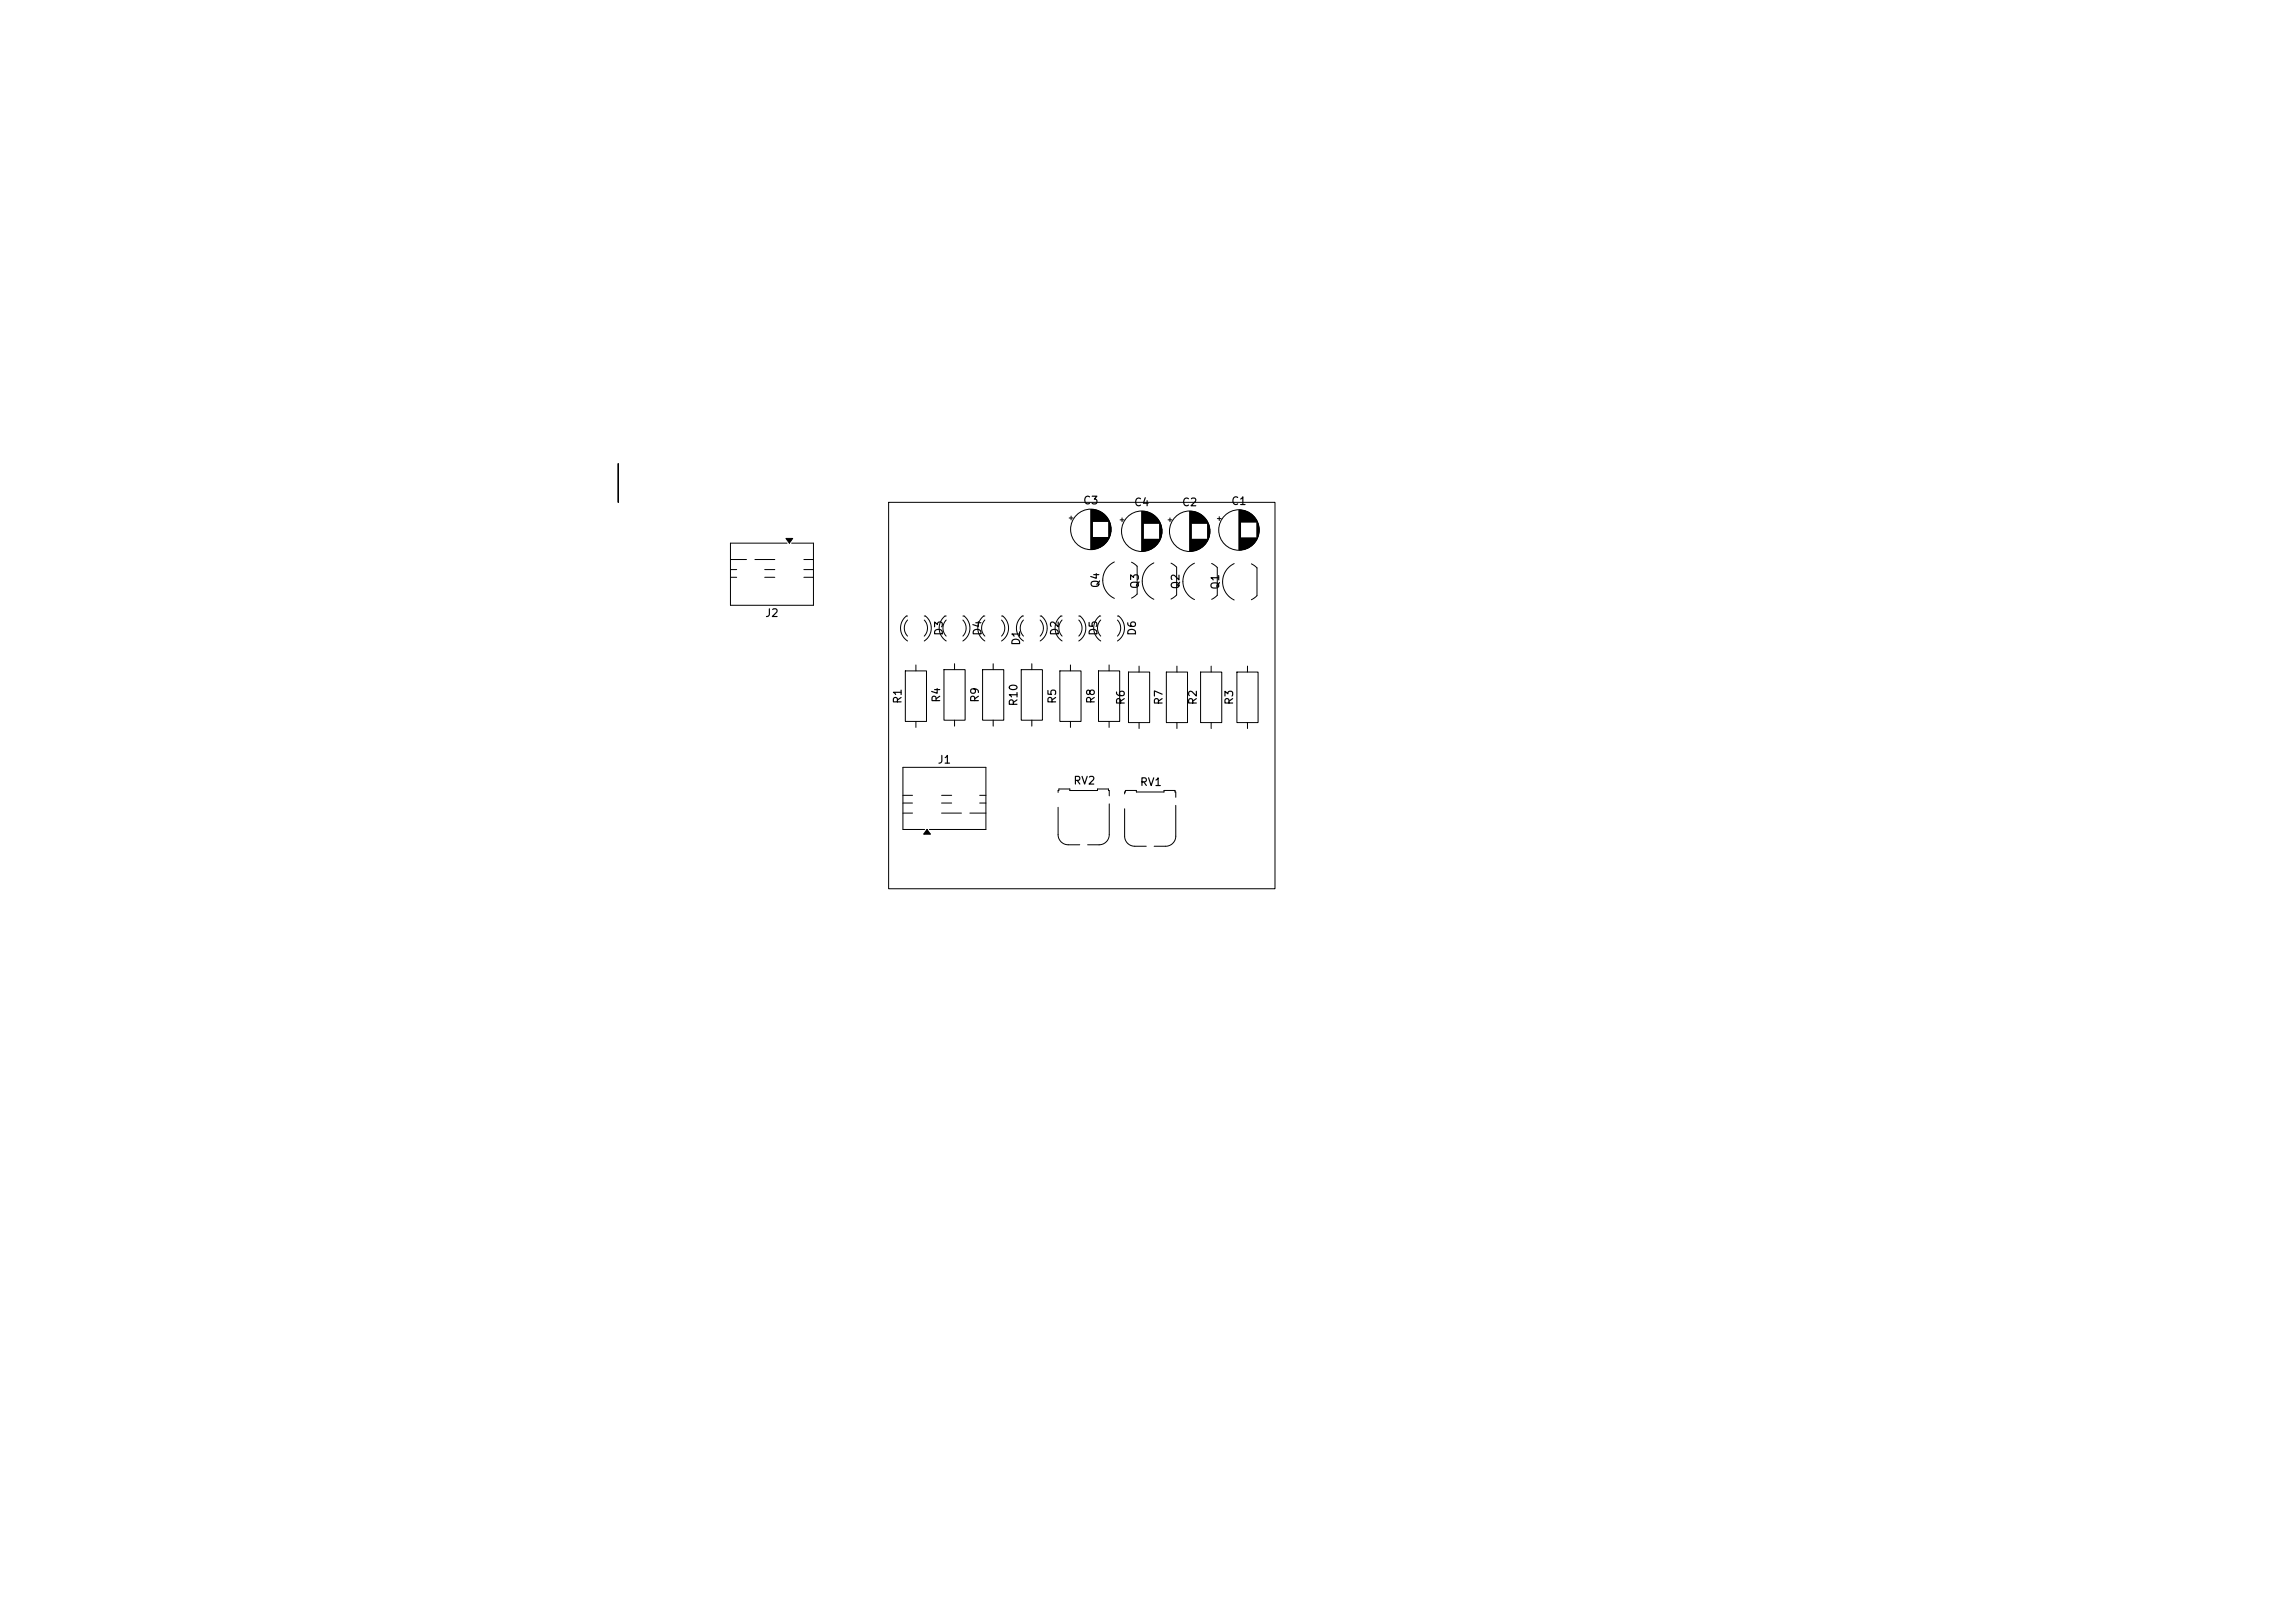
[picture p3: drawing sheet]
<svg xmlns="http://www.w3.org/2000/svg" width="297mm" height="210mm" viewBox="0 0 297 210" stroke-linecap="round" stroke-linejoin="round" font-family="sans-serif">
<defs><g id="words">
<g font-size="1">
<text x="140.1" y="65.5">C3</text>
<text x="146.7" y="65.7">C4</text>
<text x="152.9" y="65.7">C2</text>
<text x="159.3" y="65.6">C1</text>
<text x="142.5" y="76.2" transform="rotate(-90 142.5 76.2)">Q4</text>
<text x="147.6" y="76.3" transform="rotate(-90 147.6 76.3)">Q3</text>
<text x="152.9" y="76.3" transform="rotate(-90 152.9 76.3)">Q2</text>
<text x="158" y="76.4" transform="rotate(-90 158 76.4)">Q1</text>
<text x="98.9" y="80.1">J2</text>
<text x="122.2" y="82.3" transform="rotate(-90 122.2 82.3)">D3</text>
<text x="127.2" y="82.3" transform="rotate(-90 127.2 82.3)">D4</text>
<text x="132.2" y="83.6" transform="rotate(-90 132.2 83.6)">D1</text>
<text x="137.2" y="82.3" transform="rotate(-90 137.2 82.3)">D2</text>
<text x="142.2" y="82.3" transform="rotate(-90 142.2 82.3)">D5</text>
<text x="147.2" y="82.3" transform="rotate(-90 147.2 82.3)">D6</text>
<text x="116.9" y="91.2" transform="rotate(-90 116.9 91.2)">R1</text>
<text x="121.9" y="91" transform="rotate(-90 121.9 91)">R4</text>
<text x="126.9" y="91" transform="rotate(-90 126.9 91)">R9</text>
<text x="131.9" y="91.5" transform="rotate(-90 131.9 91.5)">R10</text>
<text x="136.9" y="91.2" transform="rotate(-90 136.9 91.2)">R5</text>
<text x="141.9" y="91.2" transform="rotate(-90 141.9 91.2)">R8</text>
<text x="145.8" y="91.3" transform="rotate(-90 145.8 91.3)">R6</text>
<text x="150.7" y="91.3" transform="rotate(-90 150.7 91.3)">R7</text>
<text x="155.1" y="91.3" transform="rotate(-90 155.1 91.3)">R2</text>
<text x="159.8" y="91.3" transform="rotate(-90 159.8 91.3)">R3</text>
<text x="121.3" y="99">J1</text>
<text x="138.8" y="101.8">RV2</text>
<text x="147.4" y="101.9">RV1</text>
</g>
</g></defs>
<g fill="none" stroke="#000" stroke-width=".13">
<path d="M80 60v5zM94.5 74.7h.8M94.5 73.7h.8M94.5 72.4h2.1M97.7 72.4h2.6M99 74.7h1.3M99 73.7h1.3M101.7 69.7h.9l-.5 .6zM101.8 70.3h-7.3v8h10.8v-8h-2.9M104 74.7h1.3M104 73.7h1.3M104 72.4h1.3"/>
<path d="M115 65h50v50h-50zM117.4 79.7h-.1a1.99 1.99 0 0 0 .2 3.2M119.6 79.7h.2a1.99 1.99 0 0 1-.2 3.2M122.4 79.7h-.1a1.99 1.99 0 0 0 .2 3.2M124.6 79.7h.2a1.99 1.99 0 0 1-.2 3.2M127.4 79.7h-.1a1.99 1.99 0 0 0 .2 3.2M129.6 79.7h.2a1.99 1.99 0 0 1-.2 3.2M132.4 79.7h-.1a1.99 1.99 0 0 0 .2 3.2M134.6 79.7h.2a1.99 1.99 0 0 1-.2 3.2M137.4 79.7h-.1a1.99 1.99 0 0 0 .2 3.2M138.4 67h.5M138.6 66.8v.5"/>
<path d="M139.6 79.7h.2a1.99 1.99 0 0 1-.2 3.2M141.2 65.9v5.2M141.3 65.9v5.2M141.4 65.9v5.2M141.4 65.9v1.6M141.4 69.5v1.6M141.5 65.9v1.6M141.5 69.5v1.6M141.6 66v1.5M141.6 69.5v1.5M141.7 66v1.5M141.7 69.5v1.5"/>
<path d="M141.8 66v1.5M141.8 69.5v1.5M141.9 66v1.5M141.9 69.5v1.5M142 66v1.5M142 69.5v1.5M142 66.1v1.4M142 69.5v1.4M142.1 66.1v1.4M142.1 69.5v1.4M142.2 66.1v1.4M142.2 69.5v1.4"/>
<path d="M142.2 66.2v1.3M142.2 69.5v1.3M142.3 66.2v1.3M142.3 69.5v1.3M142.4 66.2v1.3M142.4 69.5v1.3M142.4 79.7h-.1a1.99 1.99 0 0 0 .2 3.2M142.4 66.3v1.2M142.4 69.5v1.2M142.5 66.3v1.2M142.5 69.5v1.2M142.6 66.3v1.2"/>
<path d="M142.6 69.5v1.2M142.6 66.4v1.1M142.6 69.5v1.1M142.7 66.4v1.1M142.7 69.5v1.1M142.8 66.5v1M142.8 69.5v1M142.9 66.6v.9M142.9 69.5v.9M143 66.6v.9M143 69.5v.9M143 66.7v.8"/>
<path d="M143 69.5v.8M143.1 66.8v.7M143.1 69.5v.7M143.2 66.8v.7M143.2 69.5v.7M143.2 66.9v.6M143.2 69.5v.6M143.3 67v.5M143.3 69.5v.5M143.3 67.1v.4M143.3 69.5v.4M143.4 67.1v.4"/>
<path d="M143.4 69.5v.4M143.4 67.2v.3M143.4 69.5v.3M143.5 67.3v2.4M143.5 67.4v2.2M143.6 67.5v2M143.6 67.6v1.8M143.6 67.7v1.6M143.7 67.8v1.4M143.7 68v1M143.8 68.2v.6M144.2 72.7a2.6 2.6 0 0 0-1.5 2.4 2.6 2.6 0 0 0 1.5 2.3"/>
<path d="M144.6 79.7h.2a1.99 1.99 0 0 1-.2 3.2M145 67.3h.5M145.2 67v.5M146.4 72.7l.8 .6v3.6l-.8 .5M147.8 66.2v5.1M147.9 66.2v5.1M148 66.2v5.1M148 66.2v1.5M148 69.8v1.5M148.1 66.2v1.5M148.1 69.8v1.5M148.2 66.2v1.5"/>
<path d="M148.2 69.8v1.5M148.3 66.2v1.5M148.3 69.8v1.5M148.4 66.2v1.5M148.4 69.8v1.5M148.4 69.8v1.4M148.4 66.3v1.4M148.5 66.3v1.4M148.5 69.8v1.4M148.6 66.3v1.4M148.6 69.8v1.4M148.7 66.3v1.4"/>
<path d="M148.7 69.8v1.4M148.7 69.8v1.3M148.8 66.4v1.3M148.8 69.8v1.3M148.9 66.4v1.3M148.9 69.8v1.3M148.9 69.8v1.2M149 66.5v1.2M149 69.8v1.2M149.1 66.5v1.2M149.1 69.8v1.2M149.1 69.8v1.1"/>
<path d="M149.2 66.6v1.1M149.2 69.8v1.1M149.3 66.6v1.1M149.3 69.8v1M149.3 66.7v1M149.3 72.8a2.6 2.6 0 0 0-1.5 2.4 2.6 2.6 0 0 0 1.5 2.3M149.4 66.7v1M149.4 69.8v1M149.4 69.8v.9M149.4 66.8v.9M149.5 66.8v.9M149.5 69.8v.9"/>
<path d="M149.5 69.8v.8M149.6 66.9v.8M149.6 69.8v.8M149.6 67v.7M149.6 69.8v.7M149.7 67v.7M149.7 69.8v.7M149.7 69.8v.6M149.8 67.1v.6M149.8 69.8v.6M149.8 69.8v.5M149.8 67.2v.5"/>
<path d="M149.9 67.2v.5M149.9 69.8v.4M149.9 67.3v.4M150 67.4v.3M150 69.8v.3M150 67.5v.2M150 69.8v.2M150.1 67.6v2.3M150.1 67.6v2.2M150.2 67.7v2.1M150.2 67.8v1.9M150.2 67.9v1.6"/>
<path d="M150.3 68.1v1.3M150.3 68.2v1.1M150.4 68.5v.5M151.2 67.3h.5M151.4 67v.5M151.5 72.9l.8 .5v3.6l-.8 .5M154 66.2v5.1M154.1 66.2v5.1M154.2 66.2v5.1M154.2 66.2v1.5M154.2 69.8v1.5M154.3 66.2v1.5"/>
<path d="M154.3 69.8v1.5M154.4 66.2v1.5M154.4 69.8v1.5M154.5 66.2v1.5M154.5 69.8v1.5M154.6 66.2v1.5M154.6 69.8v1.5M154.6 72.9a2.6 2.6 0 0 0-1.5 2.3 2.6 2.6 0 0 0 1.5 2.4M154.6 69.8v1.4M154.6 66.3v1.4M154.7 66.3v1.4M154.7 69.8v1.4"/>
<path d="M154.8 66.3v1.4M154.8 69.8v1.4M154.9 66.3v1.4M154.9 69.8v1.4M154.9 69.8v1.3M155 66.4v1.3M155 69.8v1.3M155.1 66.4v1.3M155.1 69.8v1.3M155.1 69.8v1.2M155.2 66.5v1.2M155.2 69.8v1.2"/>
<path d="M155.3 66.5v1.2M155.3 69.8v1.2M155.3 69.8v1.1M155.4 66.6v1.1M155.4 69.8v1.1M155.5 66.6v1.1M155.5 69.8v1M155.5 66.7v1M155.6 66.7v1M155.6 69.8v1M155.6 69.8v.9M155.6 66.8v.9"/>
<path d="M155.7 66.8v.9M155.7 69.8v.9M155.7 69.8v.8M155.8 66.9v.8M155.8 69.8v.8M155.8 67v.7M155.8 69.8v.7M155.9 67v.7M155.9 69.8v.7M155.9 69.8v.6M156 67.1v.6M156 69.8v.6"/>
<path d="M156 69.8v.5M156 67.2v.5M156.1 67.2v.5M156.1 69.8v.4M156.1 67.3v.4M156.2 67.4v.3M156.2 69.8v.3M156.2 67.5v.2M156.2 69.8v.2M156.3 67.6v2.3M156.3 67.6v2.2M156.4 67.7v2.1"/>
<path d="M156.4 67.8v1.9M156.4 67.9v1.6M156.5 68.1v1.3M156.5 68.2v1.1M156.6 68.5v.5M156.8 72.9l.7 .5v3.6l-.7 .6M157.5 67.1h.5M157.8 66.9v.5M159.7 72.9a2.6 2.6 0 0 0-1.5 2.4 2.6 2.6 0 0 0 1.5 2.3M160.3 66v5.2M160.4 66v5.2M160.5 66v5.2"/>
<path d="M160.6 66v1.5M160.6 69.6v1.5M160.7 66v1.5M160.7 69.6v1.5M160.8 66v1.5M160.8 69.6v1.5M160.9 66.1v1.4M160.9 69.6v1.5M161 66.1v1.4M161 69.6v1.5M161.1 66.1v1.4M161.1 69.6v1.5"/>
<path d="M161.1 69.6v1.4M161.2 66.1v1.4M161.2 69.6v1.4M161.2 66.2v1.3M161.3 66.2v1.3M161.3 69.6v1.4M161.4 66.2v1.3M161.4 69.6v1.3M161.5 66.3v1.2M161.5 69.6v1.3M161.6 66.3v1.2M161.6 69.6v1.2"/>
<path d="M161.7 66.4v1.1M161.7 69.6v1.2M161.8 66.4v1.1M161.8 69.6v1.1M161.8 66.5v1M161.9 66.5v1M161.9 69.6v1.1M161.9 69.6v1M161.9 73l.8 .5v3.6l-.8 .5M162 66.6v.9M162 69.6v1M162.1 66.6v.9"/>
<path d="M162.1 69.6v.9M162.1 66.7v.8M162.1 69.6v.8M162.2 66.8v.7M162.2 69.6v.8M162.3 66.8v.7M162.3 69.6v.7M162.3 66.9v.6M162.3 69.6v.6M162.4 67v.5M162.4 69.6v.6M162.4 69.6v.5"/>
<path d="M162.5 67.1v.4M162.5 69.6v.5M162.5 69.6v.4M162.5 67.2v.3M162.6 67.3v.2M162.6 69.6v.3M162.6 69.6v.2M162.7 67.4v2.4M162.7 67.5v2.2M162.7 67.6v2M162.8 67.7v1.8M162.8 67.8v1.6"/>
<path d="M162.9 67.9v1.4M162.9 68.1v1M162.9 68.3v.6M117.2 86.8h2.7v6.6h-2.7zM117.5 80.2a1.5 1.5 0 0 0 0 2.1M118.5 86v.8M118.5 93.4v.7M119.6 80.2a1.5 1.5 0 0 1 0 2.1M122.2 86.7h2.7v6.5h-2.7zM122.5 80.2a1.5 1.5 0 0 0 0 2.1M123.5 85.9v.8M123.5 93.2v.8"/>
<path d="M124.6 80.2a1.5 1.5 0 0 1 0 2.1M127.2 86.7h2.7v6.5h-2.7zM127.5 80.2a1.5 1.5 0 0 0 0 2.1M128.5 85.9v.8M128.5 93.2v.8M129.6 80.2a1.5 1.5 0 0 1 0 2.1M132.2 86.7h2.7v6.5h-2.7zM132.5 80.2a1.5 1.5 0 0 0 0 2.1M133.5 85.9v.8M133.5 93.2v.8M134.6 80.2a1.5 1.5 0 0 1 0 2.1M137.2 86.8h2.7v6.6h-2.7z"/>
<path d="M137.5 80.2a1.5 1.5 0 0 0 0 2.1M138.5 86v.8M138.5 93.4v.7M139.6 80.2a1.5 1.5 0 0 1 0 2.1M142.2 86.8h2.7v6.6h-2.7zM142.5 80.2a1.5 1.5 0 0 0 0 2.1M143.5 86v.8M143.5 93.4v.7M144.6 80.2a1.5 1.5 0 0 1 0 2.1M146 87h2.8v6.5h-2.8zM147.4 86.2v.8M147.4 93.5v.8"/>
<path d="M150.9 87h2.8v6.5h-2.8zM152.3 86.2v.8M152.3 93.5v.8M155.4 87h2.7v6.5h-2.7zM156.7 86.2v.8M156.7 93.5v.8M160.1 87h2.7v6.5h-2.7zM161.4 86.2v.8M161.4 93.5v.8M116.8 102.9h1.3M116.8 103.9h1.3M116.8 105.2h1.3"/>
<path d="M119.7 107.3h-2.9v-8h10.8v8h-7.3M120 107.3l.4 .6h-.9zM121.8 102.9h1.4M121.8 103.9h1.4M121.8 105.2h2.6M125.5 105.2h2.1M126.8 102.9h.8M126.8 103.9h.8M136.9 104.5v3.5a1.31 1.31 0 0 0 1.3 1.3h1.5M136.9 102.5l.1-.4h1.5v.2h3.5v-.2h1.4v.2h.1v.7M143.5 104v4a1.31 1.31 0 0 1-1.3 1.3h-1.5M145.5 104.7v3.5a1.31 1.31 0 0 0 1.4 1.3h1.4"/>
<path d="M145.5 102.7l.1-.4h1.5v.2h3.5v-.2h1.5v.2h.1v.7M152.2 104.2v4a1.31 1.31 0 0 1-1.3 1.3h-1.5"/>
<circle cx="141.2" cy="68.5" r="2.62"/>
<circle cx="147.8" cy="68.7" r="2.62"/>
<circle cx="154" cy="68.7" r="2.62"/>
<circle cx="160.3" cy="68.6" r="2.62"/>
</g>
<path d="M101.7 69.7h.9l-.5 .6zM120 107.3l.4 .6h-.9z" fill="#000"/>
<use href="#words"/>
</svg>
